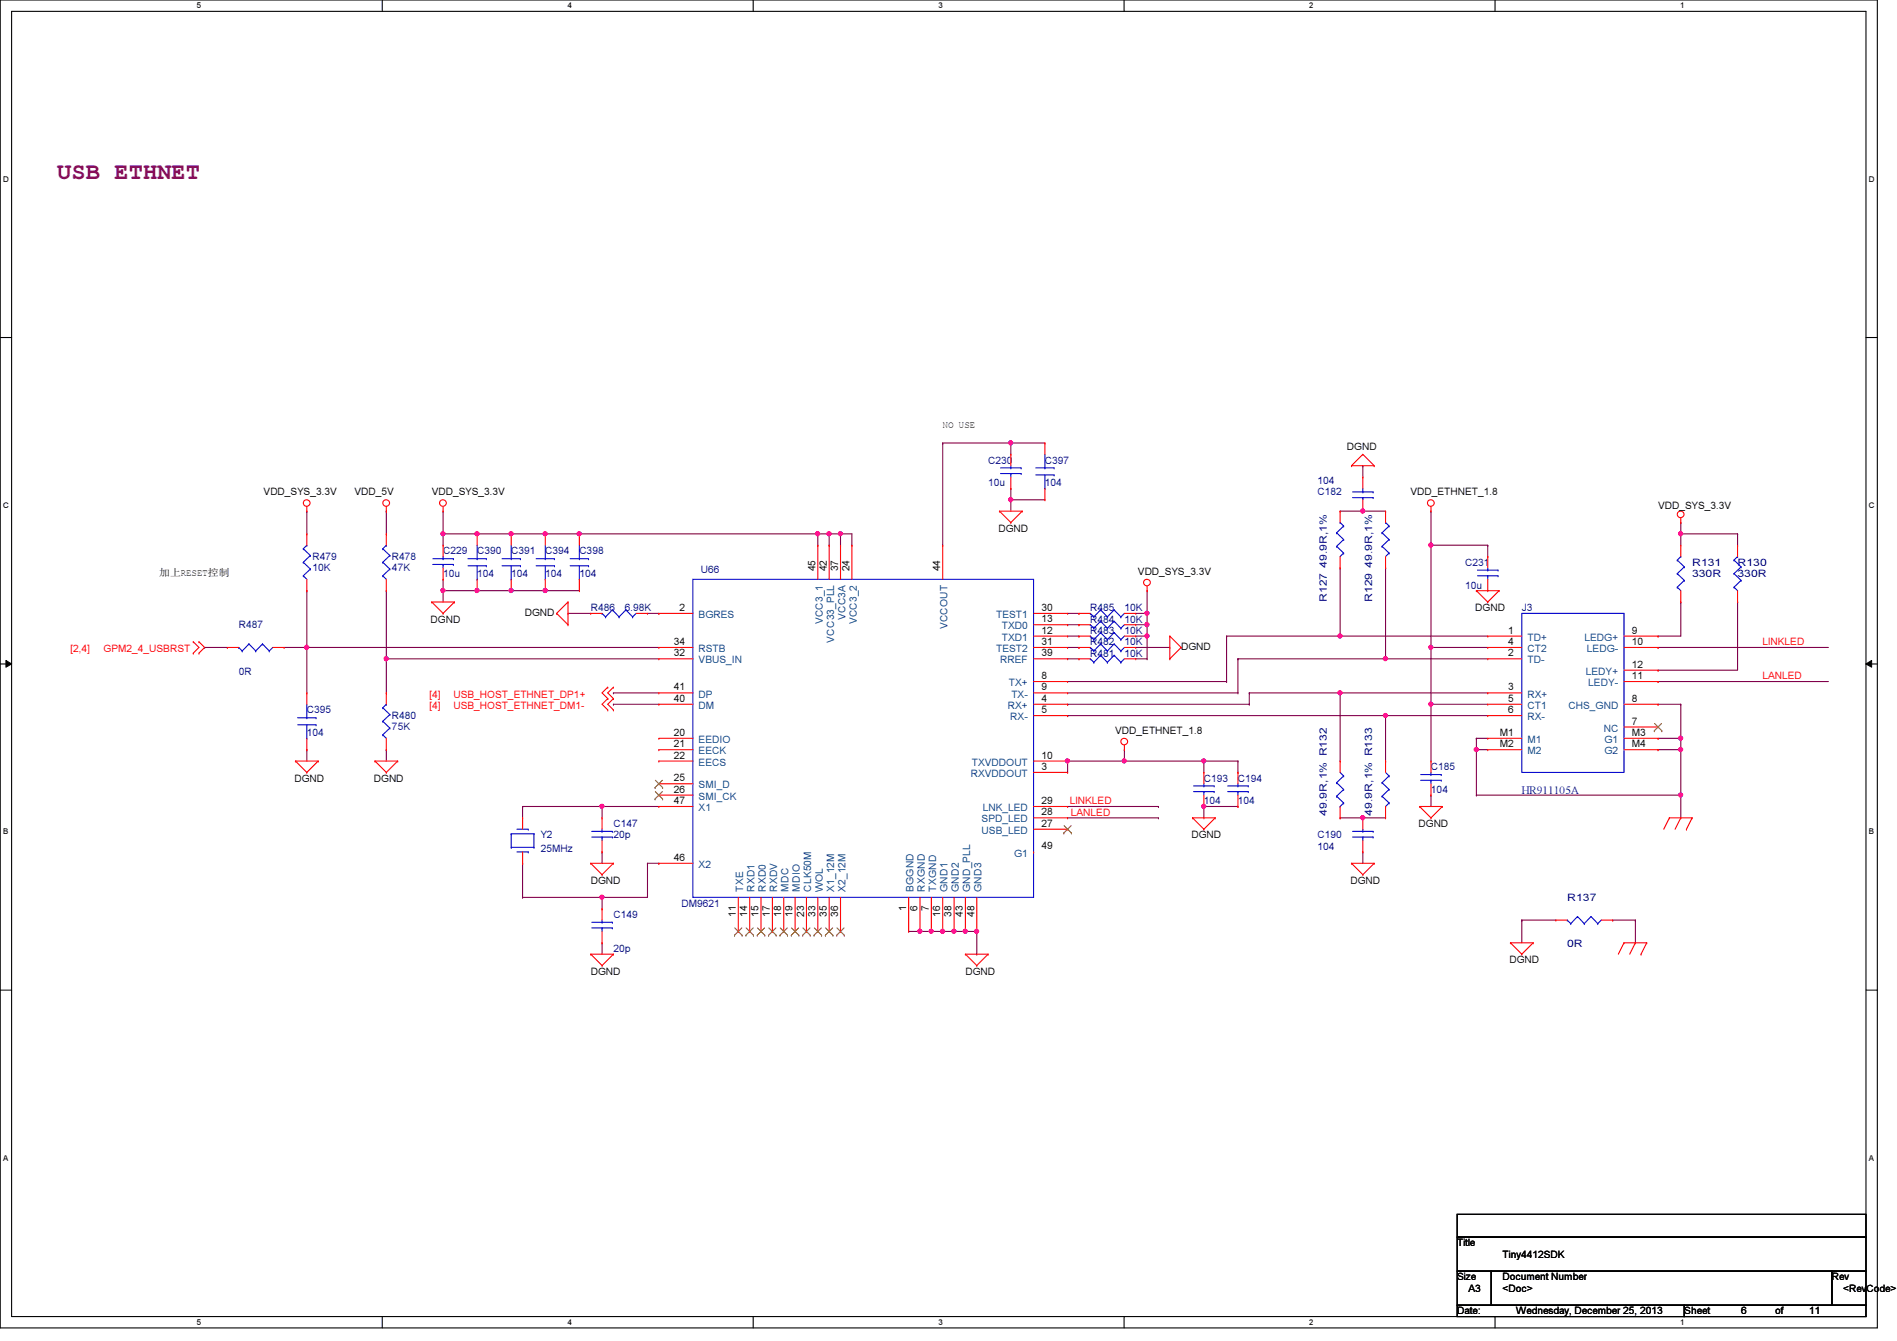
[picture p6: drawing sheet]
<svg xmlns="http://www.w3.org/2000/svg" width="297mm" height="210mm" viewBox="0 0 297 210" stroke-linecap="round" stroke-linejoin="round" font-family="sans-serif">
<defs><g id="words">
<text font-size="3.7" fill="#800080" x="8.9" y="28.1">USB ETHNET</text>
<text font-size="1.7" fill="#000080" x="238.3" y="124.2">HR911105A</text>
<g font-size="1.6">
<text x="147.6" y="67">NO USE</text>
<text x="210.9" y="70.4">DGND</text>
<text x="41.3" y="77.6">VDD_SYS_3.3V</text>
<text x="55.5" y="77.6">VDD_5V</text>
<text x="67.6" y="77.6">VDD_SYS_3.3V</text>
<text x="220.8" y="77.6">VDD_ETHNET_1.8</text>
<text x="156.3" y="83.2">DGND</text>
<text x="259.6" y="79.7">VDD_SYS_3.3V</text>
<text x="127.7" y="89.5" transform="rotate(-90 127.7 89.5)">45</text>
<text x="129.5" y="89.5" transform="rotate(-90 129.5 89.5)">42</text>
<text x="131.2" y="89.5" transform="rotate(-90 131.2 89.5)">37</text>
<text x="133" y="89.5" transform="rotate(-90 133 89.5)">24</text>
<text x="147.2" y="89.5" transform="rotate(-90 147.2 89.5)">44</text>
<text x="24.9" y="90.1">加加RESET控控</text>
<text x="106.4" y="95.6">2</text>
<text x="163.1" y="95.6">30</text>
<text x="178.2" y="90">VDD_SYS_3.3V</text>
<text x="231" y="95.7">DGND</text>
<text x="67.4" y="97.5">DGND</text>
<text x="82.2" y="96.4">DGND</text>
<text x="105.5" y="101">34</text>
<text x="163.1" y="101">31</text>
<text x="163.1" y="99.2">12</text>
<text x="163.1" y="97.4">13</text>
<text x="185" y="101.7">DGND</text>
<text x="236.2" y="99.2">1</text>
<text x="236.2" y="101">4</text>
<text x="255.5" y="101">10</text>
<text x="255.5" y="99.2">9</text>
<text x="105.5" y="102.7">32</text>
<text x="163.1" y="106.3">8</text>
<text x="163.1" y="102.7">39</text>
<text x="236.2" y="102.7">2</text>
<text x="255.5" y="106.3">11</text>
<text x="255.5" y="104.5">12</text>
<text x="105.5" y="108.1">41</text>
<text x="105.5" y="109.9">40</text>
<text x="163.1" y="111.6">5</text>
<text x="163.1" y="109.9">4</text>
<text x="163.1" y="108.1">9</text>
<text x="236.2" y="108.1">3</text>
<text x="236.2" y="109.9">5</text>
<text x="236.2" y="111.6">6</text>
<text x="255.5" y="113.4">7</text>
<text x="255.5" y="109.9">8</text>
<text x="105.5" y="115.2">20</text>
<text x="105.5" y="117">21</text>
<text x="105.5" y="118.7">22</text>
<text x="163.1" y="118.7">10</text>
<text x="174.6" y="114.9">VDD_ETHNET_1.8</text>
<text x="234.9" y="115.2">M1</text>
<text x="234.9" y="117">M2</text>
<text x="255.5" y="117">M4</text>
<text x="255.5" y="115.2">M3</text>
<text x="46.1" y="122.3">DGND</text>
<text x="58.5" y="122.3">DGND</text>
<text x="105.5" y="122.3">25</text>
<text x="105.5" y="124.1">26</text>
<text x="105.5" y="125.9">47</text>
<text x="163.1" y="125.9">29</text>
<text x="163.1" y="120.5">3</text>
<text x="163.1" y="129.4">27</text>
<text x="163.1" y="127.6">28</text>
<text x="186.6" y="131.2">DGND</text>
<text x="222.1" y="129.5">DGND</text>
<text x="105.5" y="134.7">46</text>
<text x="163.1" y="133">49</text>
<text x="92.5" y="138.3">DGND</text>
<text x="115.2" y="143.5" transform="rotate(-90 115.2 143.5)">11</text>
<text x="117" y="143.5" transform="rotate(-90 117 143.5)">14</text>
<text x="118.8" y="143.5" transform="rotate(-90 118.8 143.5)">15</text>
<text x="120.6" y="143.5" transform="rotate(-90 120.6 143.5)">17</text>
<text x="122.3" y="143.5" transform="rotate(-90 122.3 143.5)">18</text>
<text x="124.1" y="143.5" transform="rotate(-90 124.1 143.5)">19</text>
<text x="125.9" y="143.5" transform="rotate(-90 125.9 143.5)">23</text>
<text x="127.7" y="143.5" transform="rotate(-90 127.7 143.5)">33</text>
<text x="129.5" y="143.5" transform="rotate(-90 129.5 143.5)">35</text>
<text x="131.2" y="143.5" transform="rotate(-90 131.2 143.5)">36</text>
<text x="141.9" y="142.6" transform="rotate(-90 141.9 142.6)">1</text>
<text x="143.7" y="142.6" transform="rotate(-90 143.7 142.6)">6</text>
<text x="145.5" y="142.6" transform="rotate(-90 145.5 142.6)">7</text>
<text x="147.2" y="143.5" transform="rotate(-90 147.2 143.5)">16</text>
<text x="149" y="143.5" transform="rotate(-90 149 143.5)">38</text>
<text x="150.8" y="143.5" transform="rotate(-90 150.8 143.5)">43</text>
<text x="152.6" y="143.5" transform="rotate(-90 152.6 143.5)">48</text>
<text x="211.5" y="138.3">DGND</text>
<text x="92.5" y="152.6">DGND</text>
<text x="151.2" y="152.6">DGND</text>
<text x="236.3" y="150.8">DGND</text>
<text x="228.2" y="195.1">Title</text>
<text x="235.3" y="196.8">Tiny4412SDK</text>
<text x="228.2" y="200.4">Size</text>
<text x="230" y="202.2">A3</text>
<text x="235.3" y="202.2">&lt;Doc&gt;</text>
<text x="235.3" y="200.4">Document Number</text>
<text x="286.8" y="200.4">Rev</text>
<text x="288.6" y="202.2">&lt;RevCode&gt;</text>
<text x="228.2" y="205.7">Date:</text>
<text x="237.4" y="205.7">Wednesday, December 25, 2013</text>
<text x="263.7" y="205.7">Sheet</text>
<text x="272.6" y="205.7">6</text>
<text x="278" y="205.7">of</text>
<text x="283.3" y="205.7">11</text>
</g>
<g font-size="1.6" fill="#000080">
<text x="154.7" y="72.6">C230</text>
<text x="154.7" y="76.1">10u</text>
<text x="163.6" y="72.6">C397</text>
<text x="163.6" y="76.1">104</text>
<text x="206.3" y="77.6">C182</text>
<text x="206.3" y="75.8">104</text>
<text x="48.9" y="87.7">R479</text>
<text x="48.9" y="89.5">10K</text>
<text x="61.4" y="87.7">R478</text>
<text x="61.4" y="89.5">47K</text>
<text x="69.4" y="86.8">C229</text>
<text x="74.7" y="86.8">C390</text>
<text x="80" y="86.8">C391</text>
<text x="85.4" y="86.8">C394</text>
<text x="90.7" y="86.8">C398</text>
<text x="109.7" y="89.6">U66</text>
<text x="229.4" y="88.6">C231</text>
<text x="265" y="88.6">R131</text>
<text x="272.1" y="88.6">R130</text>
<text x="69.4" y="90.3">10u</text>
<text x="74.7" y="90.3">104</text>
<text x="80" y="90.3">104</text>
<text x="85.4" y="90.3">104</text>
<text x="90.7" y="90.3">104</text>
<text x="92.5" y="95.7">R486</text>
<text x="97.8" y="95.7">6.98K</text>
<text x="170.7" y="95.7">R485</text>
<text x="176.1" y="95.7">10K</text>
<text x="207.8" y="94.2" transform="rotate(-90 207.8 94.2)">R127 49.9R,1%</text>
<text x="214.9" y="94.2" transform="rotate(-90 214.9 94.2)">R129 49.9R,1%</text>
<text x="229.4" y="92.1">10u</text>
<text x="238.3" y="95.7">J3</text>
<text x="265" y="90.3">330R</text>
<text x="272.1" y="90.3">330R</text>
<text x="37.4" y="98.3">R487</text>
<text x="170.7" y="99.2">R483</text>
<text x="170.7" y="97.5">R484</text>
<text x="170.7" y="101">R482</text>
<text x="176.1" y="99.2">10K</text>
<text x="176.1" y="97.5">10K</text>
<text x="176.1" y="101">10K</text>
<text x="37.4" y="105.6">0R</text>
<text x="170.7" y="102.8">R481</text>
<text x="176.1" y="102.8">10K</text>
<text x="48" y="111.7">C395</text>
<text x="61.4" y="112.6">R480</text>
<text x="48" y="115.2">104</text>
<text x="61.4" y="114.3">75K</text>
<text x="188.5" y="122.3">C193</text>
<text x="188.5" y="125.9">104</text>
<text x="193.8" y="122.3">C194</text>
<text x="193.8" y="125.9">104</text>
<text x="224.1" y="120.6">C185</text>
<text x="224.1" y="124.1">104</text>
<text x="84.7" y="131.2">Y2</text>
<text x="96.1" y="129.5">C147</text>
<text x="96.1" y="131.2">20p</text>
<text x="206.3" y="131.2">C190</text>
<text x="207.8" y="127.7" transform="rotate(-90 207.8 127.7)">49.9R,1% R132</text>
<text x="214.9" y="127.7" transform="rotate(-90 214.9 127.7)">49.9R,1% R133</text>
<text x="84.7" y="133.3">25MHz</text>
<text x="206.3" y="133">104</text>
<text x="96.1" y="143.7">C149</text>
<text x="106.7" y="141.9">DM9621</text>
<text x="245.4" y="141">R137</text>
<text x="96.1" y="149">20p</text>
<text x="245.4" y="148.3">0R</text>
</g>
<g font-size="1.6" fill="#004080">
<text x="109.4" y="96.7">BGRES</text>
<text x="128.8" y="97.7" transform="rotate(-90 128.8 97.7)">VCC3_1</text>
<text x="130.6" y="100.6" transform="rotate(-90 130.6 100.6)">VCC33_PLL</text>
<text x="132.4" y="97" transform="rotate(-90 132.4 97)">VCC3A</text>
<text x="134.2" y="97.7" transform="rotate(-90 134.2 97.7)">VCC3_2</text>
<text x="148.4" y="98.5" transform="rotate(-90 148.4 98.5)">VCCOUT</text>
<text x="156" y="96.7">TEST1</text>
<text x="156.9" y="100.3">TXD1</text>
<text x="156.9" y="98.5">TXD0</text>
<text x="239.2" y="100.3">TD+</text>
<text x="248.1" y="100.3">LEDG+</text>
<text x="109.4" y="102.1">RSTB</text>
<text x="109.4" y="103.8">VBUS_IN</text>
<text x="156" y="102.1">TEST2</text>
<text x="156.6" y="103.8">RREF</text>
<text x="158" y="107.4">TX+</text>
<text x="239.2" y="102.1">CT2</text>
<text x="239.2" y="103.8">TD-</text>
<text x="248.3" y="105.6">LEDY+</text>
<text x="248.5" y="102.1">LEDG-</text>
<text x="248.7" y="107.4">LEDY-</text>
<text x="109.4" y="109.2">DP</text>
<text x="109.4" y="111">DM</text>
<text x="157.8" y="111">RX+</text>
<text x="158.2" y="112.7">RX-</text>
<text x="158.4" y="109.2">TX-</text>
<text x="239.2" y="109.2">RX+</text>
<text x="239.2" y="111">CT1</text>
<text x="239.2" y="112.7">RX-</text>
<text x="245.6" y="111">CHS_GND</text>
<text x="109.4" y="116.3">EEDIO</text>
<text x="109.4" y="118.1">EECK</text>
<text x="109.4" y="119.8">EECS</text>
<text x="152.2" y="119.8">TXVDDOUT</text>
<text x="239.2" y="116.3">M1</text>
<text x="239.2" y="118.1">M2</text>
<text x="251.1" y="114.5">NC</text>
<text x="251.2" y="118.1">G2</text>
<text x="251.2" y="116.3">G1</text>
<text x="109.4" y="123.4">SMI_D</text>
<text x="109.4" y="125.2">SMI_CK</text>
<text x="152" y="121.6">RXVDDOUT</text>
<text x="109.4" y="127">X1</text>
<text x="153.7" y="130.5">USB_LED</text>
<text x="153.7" y="128.7">SPD_LED</text>
<text x="153.9" y="127">LNK_LED</text>
<text x="109.4" y="135.8">X2</text>
<text x="158.8" y="134.1">G1</text>
<text x="116.4" y="139.6" transform="rotate(-90 116.4 139.6)">TXE</text>
<text x="118.1" y="139.6" transform="rotate(-90 118.1 139.6)">RXD1</text>
<text x="119.9" y="139.6" transform="rotate(-90 119.9 139.6)">RXD0</text>
<text x="121.7" y="139.6" transform="rotate(-90 121.7 139.6)">RXDV</text>
<text x="123.5" y="139.6" transform="rotate(-90 123.5 139.6)">MDC</text>
<text x="125.3" y="139.6" transform="rotate(-90 125.3 139.6)">MDIO</text>
<text x="127" y="139.6" transform="rotate(-90 127 139.6)">CLK50M</text>
<text x="128.8" y="139.6" transform="rotate(-90 128.8 139.6)">WOL</text>
<text x="130.6" y="139.6" transform="rotate(-90 130.6 139.6)">X1_12M</text>
<text x="132.4" y="139.6" transform="rotate(-90 132.4 139.6)">X2_12M</text>
<text x="143" y="139.6" transform="rotate(-90 143 139.6)">BGGND</text>
<text x="144.8" y="139.6" transform="rotate(-90 144.8 139.6)">RXGND</text>
<text x="146.6" y="139.6" transform="rotate(-90 146.6 139.6)">TXGND</text>
<text x="148.4" y="139.6" transform="rotate(-90 148.4 139.6)">GND1</text>
<text x="150.2" y="139.6" transform="rotate(-90 150.2 139.6)">GND2</text>
<text x="151.9" y="139.6" transform="rotate(-90 151.9 139.6)">GND_PLL</text>
<text x="153.7" y="139.6" transform="rotate(-90 153.7 139.6)">GND3</text>
</g>
<g font-size="1.6" fill="#f00">
<text x="276" y="101">LINKLED</text>
<text x="11" y="102.1">[2,4]</text>
<text x="16.2" y="102.1">GPM2_4_USBRST</text>
<text x="276" y="106.3">LANLED</text>
<text x="67.3" y="111">[4]</text>
<text x="67.3" y="109.2">[4]</text>
<text x="71" y="111">USB_HOST_ETHNET_DM1-</text>
<text x="71" y="109.2">USB_HOST_ETHNET_DP1+</text>
<text x="167.5" y="125.9">LINKLED</text>
<text x="167.7" y="127.7">LANLED</text>
</g>
<g font-size="1.3">
<text x="30.8" y="1.3">5</text>
<text x="88.9" y="1.3">4</text>
<text x="146.9" y="1.3">3</text>
<text x="205" y="1.3">2</text>
<text x="263.1" y="1.3">1</text>
<text x=".5" y="28.4">D</text>
<text x="292.6" y="28.4">D</text>
<text x=".5" y="79.5">C</text>
<text x="292.6" y="79.5">C</text>
<text x=".5" y="130.6">B</text>
<text x="292.6" y="130.6">B</text>
<text x=".5" y="181.7">A</text>
<text x="292.6" y="181.7">A</text>
<text x="30.8" y="207.4">5</text>
<text x="88.9" y="207.4">4</text>
<text x="146.9" y="207.4">3</text>
<text x="205" y="207.4">2</text>
<text x="263.1" y="207.4">1</text>
</g>
</g></defs>
<path d="M0 0h294v207.9h-294zM1.8 1.8h290.4v204.3h-290.4z" fill="none" stroke="#000" stroke-width=".17"/>
<g fill="#fff">
<path d="M30.8 .2h.7v1.4h-.7z"/>
<path d="M30.8 206.2h.7v1.4h-.7z"/>
</g>
<path d="M59.9 0v1.8M59.9 206.1v1.8" fill="none" stroke="#000" stroke-width=".17"/>
<g fill="#fff">
<path d="M88.9 .2h.6v1.4h-.6z"/>
<path d="M88.9 206.2h.6v1.4h-.6z"/>
</g>
<path d="M117.9 0v1.8M117.9 206.1v1.8" fill="none" stroke="#000" stroke-width=".17"/>
<g fill="#fff">
<path d="M146.9 .2h.7v1.4h-.7z"/>
<path d="M146.9 206.2h.7v1.4h-.7z"/>
</g>
<path d="M176 0v1.8M176 206.1v1.8" fill="none" stroke="#000" stroke-width=".17"/>
<g fill="#fff">
<path d="M205 .2h.7v1.4h-.7z"/>
<path d="M205 206.2h.7v1.4h-.7z"/>
</g>
<path d="M234.1 0v1.8M234.1 206.1v1.8" fill="none" stroke="#000" stroke-width=".17"/>
<g fill="#fff">
<path d="M263.1 .2h.7v1.4h-.7z"/>
<path d="M263.1 206.2h.7v1.4h-.7z"/>
<path d="M.5 27.3h.9v1.4h-.9z"/>
<path d="M292.6 27.3h.9v1.4h-.9z"/>
<path d="M.5 78.4h.9v1.4h-.9z"/>
<path d="M292.6 78.4h.9v1.4h-.9z"/>
</g>
<path d="M0 52.8h1.8M292.2 52.8h1.8" fill="none" stroke="#000" stroke-width=".17"/>
<g fill="#fff">
<path d="M.5 129.5h.8v1.4h-.8z"/>
<path d="M292.6 129.5h.9v1.4h-.9z"/>
</g>
<path d="M0 103.9h1.8M292.2 103.9h1.8" fill="none" stroke="#000" stroke-width=".17"/>
<path d="M.9 103.4l.9 .5-.9 .5zM292.2 103.9l.9-.5v1z" fill="#000"/>
<path d="M.9 103.4l.9 .5-.9 .5zM292.2 103.9l.9-.5v1z" fill="none" stroke="#000" stroke-width=".16"/>
<g fill="#fff">
<path d="M.5 180.5h.8v1.4h-.8z"/>
<path d="M292.6 180.5h.9v1.4h-.9z"/>
</g>
<path d="M0 155h1.8M292.2 155h1.8" fill="none" stroke="#000" stroke-width=".17"/>
<path d="M69.4 83.6h.1M69.4 83.6v1.7M96.1 108.5h.1M96.1 110.2h.1M96.1 108.5h7.1M96.1 110.2h7.1" fill="none" stroke="#800040" stroke-width=".17"/>
<circle cx="69.4" cy="83.5" r=".32" fill="#f0f"/>
<circle cx="69.4" cy="83.5" r=".32" fill="none" stroke="#f0f" stroke-width=".17"/>
<path d="M74.7 92.5h.1M74.7 92.5h5.3" fill="none" stroke="#800040" stroke-width=".17"/>
<circle cx="80" cy="92.4" r=".32" fill="#f0f"/>
<circle cx="80" cy="92.4" r=".32" fill="none" stroke="#f0f" stroke-width=".17"/>
<circle cx="74.7" cy="92.4" r=".32" fill="#f0f"/>
<circle cx="74.7" cy="92.4" r=".32" fill="none" stroke="#f0f" stroke-width=".17"/>
<path d="M69.4 92.5h.1M69.4 92.5h5.3" fill="none" stroke="#800040" stroke-width=".17"/>
<circle cx="69.4" cy="92.4" r=".32" fill="#f0f"/>
<circle cx="69.4" cy="92.4" r=".32" fill="none" stroke="#f0f" stroke-width=".17"/>
<path d="M69.4 90.7h.1M69.4 90.7v1.8M80 92.5h.1M80 92.5h5.4" fill="none" stroke="#800040" stroke-width=".17"/>
<circle cx="85.4" cy="92.4" r=".32" fill="#f0f"/>
<circle cx="85.4" cy="92.4" r=".32" fill="none" stroke="#f0f" stroke-width=".17"/>
<path d="M74.7 83.6h.1M74.7 83.6h5.3" fill="none" stroke="#800040" stroke-width=".17"/>
<circle cx="80" cy="83.5" r=".32" fill="#f0f"/>
<circle cx="80" cy="83.5" r=".32" fill="none" stroke="#f0f" stroke-width=".17"/>
<circle cx="74.7" cy="83.5" r=".32" fill="#f0f"/>
<circle cx="74.7" cy="83.5" r=".32" fill="none" stroke="#f0f" stroke-width=".17"/>
<path d="M90.7 83.6h.1M90.7 83.6h37.4" fill="none" stroke="#800040" stroke-width=".17"/>
<circle cx="128" cy="83.5" r=".32" fill="#f0f"/>
<circle cx="128" cy="83.5" r=".32" fill="none" stroke="#f0f" stroke-width=".17"/>
<circle cx="90.7" cy="83.5" r=".32" fill="#f0f"/>
<circle cx="90.7" cy="83.5" r=".32" fill="none" stroke="#f0f" stroke-width=".17"/>
<path d="M48 80h.1M48 80v3.6M60.5 80h.1M60.5 80v3.6M69.4 92.5h.1M69.4 92.5v1.7M48 101.3h.1M48 101.3v7.2M60.5 103.1h.1M60.5 117.3h.1M60.5 103.1v5.4M60.5 117.3v1.8" fill="none" stroke="#800040" stroke-width=".17"/>
<circle cx="48" cy="101.3" r=".32" fill="#f0f"/>
<circle cx="48" cy="101.3" r=".32" fill="none" stroke="#f0f" stroke-width=".17"/>
<path d="M48 92.5h.1M48 92.5v8.8M60.5 92.5h.1M60.5 92.5v10.6M80 83.6h.1M80 83.6h5.4M48 117.3h.1M48 101.3h.1M48 117.3v1.8M48 101.3h55.2" fill="none" stroke="#800040" stroke-width=".17"/>
<circle cx="60.5" cy="103.1" r=".32" fill="#f0f"/>
<circle cx="60.5" cy="103.1" r=".32" fill="none" stroke="#f0f" stroke-width=".17"/>
<path d="M60.5 103.1h.1M60.5 103.1h42.7M94.3 140.5h.1M94.3 140.5h7.1" fill="none" stroke="#800040" stroke-width=".17"/>
<circle cx="94.2" cy="140.4" r=".32" fill="#f0f"/>
<circle cx="94.2" cy="140.4" r=".32" fill="none" stroke="#f0f" stroke-width=".17"/>
<path d="M81.8 126.2h.1M81.8 126.2h12.5M94.3 133.3h.1M94.3 126.2h.1M94.3 126.2v1.8M94.3 133.3v1.8M94.3 147.6h.1M94.3 147.6v1.8" fill="none" stroke="#800040" stroke-width=".17"/>
<circle cx="94.2" cy="126.2" r=".32" fill="#f0f"/>
<circle cx="94.2" cy="126.2" r=".32" fill="none" stroke="#f0f" stroke-width=".17"/>
<g fill="none" stroke="#800040" stroke-width=".17">
<path d="M101.4 96h1.8M103.2 96h.1M177.8 101.3h5.4M183.2 101.3h.1M94.3 126.2h.1M94.3 126.2h8.9M101.4 135.1h.1M101.4 135.1h1.8M101.4 135.1v5.4M103.2 135.1h.1M81.8 140.5h.1M81.8 140.5h12.5v1.7"/>
<path d="M94.3 142.2h.1M144.1 145.8h1.7M145.8 145.8h.1M149.4 145.8h1.8M151.2 145.8h.1"/>
</g>
<circle cx="149.4" cy="145.8" r=".32" fill="#f0f"/>
<circle cx="149.4" cy="145.8" r=".32" fill="none" stroke="#f0f" stroke-width=".17"/>
<circle cx="151.1" cy="145.8" r=".32" fill="#f0f"/>
<circle cx="151.1" cy="145.8" r=".32" fill="none" stroke="#f0f" stroke-width=".17"/>
<path d="M145.8 145.8h3.6M147.6 145.8h.1M149.4 145.8h.1M151.2 145.8h1.7M152.9 145.8h.1" fill="none" stroke="#800040" stroke-width=".17"/>
<circle cx="145.8" cy="145.8" r=".32" fill="#f0f"/>
<circle cx="145.8" cy="145.8" r=".32" fill="none" stroke="#f0f" stroke-width=".17"/>
<circle cx="147.6" cy="145.8" r=".32" fill="#f0f"/>
<circle cx="147.6" cy="145.8" r=".32" fill="none" stroke="#f0f" stroke-width=".17"/>
<path d="M142.3 145.8h1.8M144.1 145.8h.1" fill="none" stroke="#800040" stroke-width=".17"/>
<circle cx="144" cy="145.8" r=".32" fill="#f0f"/>
<circle cx="144" cy="145.8" r=".32" fill="none" stroke="#f0f" stroke-width=".17"/>
<path d="M152.9 149.4h.1M152.9 145.8v3.6" fill="none" stroke="#800040" stroke-width=".17"/>
<circle cx="152.9" cy="145.8" r=".32" fill="#f0f"/>
<circle cx="152.9" cy="145.8" r=".32" fill="none" stroke="#f0f" stroke-width=".17"/>
<g fill="none" stroke="#800040" stroke-width=".17">
<path d="M88.9 96h.1M88.9 96h3.6M167.2 96h1.7M167.2 99.6h1.7M167.2 97.8h1.7M168.9 99.6h.1M168.9 97.8h.1M168.9 96h.1M177.8 99.6h1.8M177.8 97.8h1.8M179.6 99.6h.1M179.6 97.8h.1"/>
<path d="M167.2 101.3h1.7M167.2 103.1h1.7M168.9 101.3h.1M168.9 103.1h.1M177.8 103.1h1.8M179.6 103.1h.1"/>
</g>
<circle cx="179.6" cy="97.8" r=".32" fill="#f0f"/>
<circle cx="179.6" cy="97.8" r=".32" fill="none" stroke="#f0f" stroke-width=".17"/>
<path d="M177.8 96h1.8M179.6 96h.1" fill="none" stroke="#800040" stroke-width=".17"/>
<circle cx="179.6" cy="96" r=".32" fill="#f0f"/>
<circle cx="179.6" cy="96" r=".32" fill="none" stroke="#f0f" stroke-width=".17"/>
<path d="M179.6 97.8h.1M179.6 96h.1M179.6 99.6h.1M179.6 96v7.1" fill="none" stroke="#800040" stroke-width=".17"/>
<circle cx="179.6" cy="99.5" r=".32" fill="#f0f"/>
<circle cx="179.6" cy="99.5" r=".32" fill="none" stroke="#f0f" stroke-width=".17"/>
<path d="M158.3 69.3h.1M158.3 76.5h.1M158.3 78.2h.1M158.3 69.3v1.8M158.3 76.5v3.5M179.6 92.5h.1M179.6 92.5v3.5" fill="none" stroke="#800040" stroke-width=".17"/>
<circle cx="158.3" cy="78.2" r=".32" fill="#f0f"/>
<circle cx="158.3" cy="78.2" r=".32" fill="none" stroke="#f0f" stroke-width=".17"/>
<path d="M147.6 69.3h.1M147.6 69.3h16M147.6 69.3v16M158.3 69.3h.1M158.3 78.2h.1M158.3 78.2h5.3" fill="none" stroke="#800040" stroke-width=".17"/>
<circle cx="158.3" cy="69.3" r=".32" fill="#f0f"/>
<circle cx="158.3" cy="69.3" r=".32" fill="none" stroke="#f0f" stroke-width=".17"/>
<path d="M128.1 83.6h.1M128.1 83.6h1.7" fill="none" stroke="#800040" stroke-width=".17"/>
<circle cx="129.8" cy="83.5" r=".32" fill="#f0f"/>
<circle cx="129.8" cy="83.5" r=".32" fill="none" stroke="#f0f" stroke-width=".17"/>
<path d="M131.6 83.6h.1M131.6 83.6h1.8" fill="none" stroke="#800040" stroke-width=".17"/>
<circle cx="131.6" cy="83.5" r=".32" fill="#f0f"/>
<circle cx="131.6" cy="83.5" r=".32" fill="none" stroke="#f0f" stroke-width=".17"/>
<g fill="none" stroke="#800040" stroke-width=".17">
<path d="M69.4 83.6h.1M69.4 80h.1M69.4 83.6h5.3M69.4 80v3.6M85.4 83.6h.1M85.4 83.6h5.3M128.1 85.3h.1M128.1 83.6v1.7M129.8 85.3h.1M129.8 83.6h.1M129.8 83.6v1.7M129.8 83.6h1.8"/>
<path d="M131.6 83.6h.1M131.6 83.6v1.7M133.4 85.3h.1M133.4 83.6v1.7"/>
</g>
<circle cx="85.4" cy="83.5" r=".32" fill="#f0f"/>
<circle cx="85.4" cy="83.5" r=".32" fill="none" stroke="#f0f" stroke-width=".17"/>
<path d="M85.4 92.5h.1M85.4 92.5h5.3M167.2 119.1h.1M167.2 119.1h8.9M167.2 119.1v1.8M176.1 119.1h.1M167.2 128h14.2M167.2 126.2h14.2M181.4 128h.1M181.4 126.2h.1" fill="none" stroke="#800040" stroke-width=".17"/>
<circle cx="167.1" cy="119.1" r=".32" fill="#f0f"/>
<circle cx="167.1" cy="119.1" r=".32" fill="none" stroke="#f0f" stroke-width=".17"/>
<path d="M209.8 108.5h.1M209.8 108.5v10.6M224.1 101.3h.1M224.1 101.3v8.9" fill="none" stroke="#800040" stroke-width=".17"/>
<circle cx="224" cy="110.2" r=".32" fill="#f0f"/>
<circle cx="224" cy="110.2" r=".32" fill="none" stroke="#f0f" stroke-width=".17"/>
<circle cx="224" cy="101.3" r=".32" fill="#f0f"/>
<circle cx="224" cy="101.3" r=".32" fill="none" stroke="#f0f" stroke-width=".17"/>
<path d="M209.8 128h.1M209.8 128h7.2M213.4 128h.1M224.1 124.5h.1M224.1 124.5v1.7" fill="none" stroke="#800040" stroke-width=".17"/>
<circle cx="213.4" cy="128" r=".32" fill="#f0f"/>
<circle cx="213.4" cy="128" r=".32" fill="none" stroke="#f0f" stroke-width=".17"/>
<g fill="none" stroke="#800040" stroke-width=".17">
<path d="M209.8 80h.1M209.8 80h7.2M213.4 80h.1M259.6 99.6h.1M263.2 94.2h.1M263.2 94.2v5.4h-3.6M272.1 94.2h.1M272.1 94.2v10.7h-12.5M217 103.1h.1M217 103.1h16M259.6 104.9h.1M238.3 144h.1"/>
<path d="M238.3 144v3.6M238.3 144h5.3"/>
</g>
<circle cx="213.4" cy="80" r=".32" fill="#f0f"/>
<circle cx="213.4" cy="80" r=".32" fill="none" stroke="#f0f" stroke-width=".17"/>
<path d="M263.2 81.8h.1M263.2 81.8v1.8" fill="none" stroke="#800040" stroke-width=".17"/>
<circle cx="263.2" cy="83.5" r=".32" fill="#f0f"/>
<circle cx="263.2" cy="83.5" r=".32" fill="none" stroke="#f0f" stroke-width=".17"/>
<path d="M259.6 115.6h.1M263.2 110.2h.1M263.2 110.2v5.4h-3.6" fill="none" stroke="#800040" stroke-width=".17"/>
<circle cx="263.2" cy="115.5" r=".32" fill="#f0f"/>
<circle cx="263.2" cy="115.5" r=".32" fill="none" stroke="#f0f" stroke-width=".17"/>
<path d="M259.6 101.3h.1M259.6 117.3h.1M259.6 101.3h26.7M263.2 115.6h.1M263.2 115.6v1.7h-3.6" fill="none" stroke="#800040" stroke-width=".17"/>
<circle cx="263.2" cy="117.3" r=".32" fill="#f0f"/>
<circle cx="263.2" cy="117.3" r=".32" fill="none" stroke="#f0f" stroke-width=".17"/>
<path d="M209.8 99.6h.1M209.8 99.6h23.2" fill="none" stroke="#800040" stroke-width=".17"/>
<circle cx="209.8" cy="99.5" r=".32" fill="#f0f"/>
<circle cx="209.8" cy="99.5" r=".32" fill="none" stroke="#f0f" stroke-width=".17"/>
<g fill="none" stroke="#800040" stroke-width=".17">
<path d="M217 88.9h.1M217 88.9v14.2M167.2 112h.1M167.2 112h49.8M195.6 108.5h.1M195.6 108.5h14.2M224.1 110.2h.1M224.1 110.2v8.9M231.2 115.6h.1M231.2 115.6h1.8M259.6 110.2h.1M259.6 106.7h.1"/>
<path d="M259.6 110.2h3.6M259.6 106.7h26.7M263.2 124.5h.1M263.2 124.5v3.5M252.5 144h.1M252.5 144h3.6M256.1 144h.1M256.1 144v3.6"/>
</g>
<circle cx="216.9" cy="103.1" r=".32" fill="#f0f"/>
<circle cx="216.9" cy="103.1" r=".32" fill="none" stroke="#f0f" stroke-width=".17"/>
<path d="M263.2 83.6h.1M263.2 83.6v1.7M224.1 110.2h.1M224.1 110.2h8.9M213.4 133.3h.1M213.4 133.3v1.8M231.2 124.5h.1M231.2 124.5h32" fill="none" stroke="#800040" stroke-width=".17"/>
<circle cx="263.2" cy="124.4" r=".32" fill="#f0f"/>
<circle cx="263.2" cy="124.4" r=".32" fill="none" stroke="#f0f" stroke-width=".17"/>
<path d="M263.2 83.6h.1M263.2 83.6h8.9M224.1 101.3h.1M224.1 101.3h8.9M231.2 117.3h.1M231.2 117.3v7.2M231.2 117.3h1.8" fill="none" stroke="#800040" stroke-width=".17"/>
<circle cx="231.2" cy="117.3" r=".32" fill="#f0f"/>
<circle cx="231.2" cy="117.3" r=".32" fill="none" stroke="#f0f" stroke-width=".17"/>
<path d="M209.8 88.9h.1M209.8 88.9v10.7M217 112h.1M217 112h16" fill="none" stroke="#800040" stroke-width=".17"/>
<circle cx="216.9" cy="112" r=".32" fill="#f0f"/>
<circle cx="216.9" cy="112" r=".32" fill="none" stroke="#f0f" stroke-width=".17"/>
<path d="M224.1 85.3h.1M224.1 85.3v16" fill="none" stroke="#800040" stroke-width=".17"/>
<circle cx="224" cy="85.3" r=".32" fill="#f0f"/>
<circle cx="224" cy="85.3" r=".32" fill="none" stroke="#f0f" stroke-width=".17"/>
<path d="M213.4 72.9h.1M213.4 72.9v1.8M272.1 83.6h.1M272.1 83.6v1.7M209.8 108.5h.1M209.8 108.5h23.2M217 112h.1M217 112v7.1" fill="none" stroke="#800040" stroke-width=".17"/>
<circle cx="209.8" cy="108.4" r=".32" fill="#f0f"/>
<circle cx="209.8" cy="108.4" r=".32" fill="none" stroke="#f0f" stroke-width=".17"/>
<g fill="none" stroke="#800040" stroke-width=".17">
<path d="M192.1 99.6h.1M192.1 99.6h17.7M192.1 99.6v7.1M209.8 99.6h.1M224.1 80h.1M224.1 80v5.3h8.9M233 87.1h.1M233 85.3h.1M233 85.3v1.8M167.2 110.2h.1M167.2 108.5h26.6M167.2 110.2h28.4"/>
<path d="M167.2 106.7h24.9M176.1 117.3h.1M176.1 117.3v1.8h12.4M188.5 119.1h.1M192.1 106.7h.1M193.8 103.1h.1M193.8 108.5h.1M193.8 103.1h23.2M193.8 103.1v5.4M193.8 119.1v1.8M195.6 110.2h.1M195.6 108.5v1.7"/>
<path d="M231.2 115.6h.1M231.2 115.6v1.7M263.2 117.3h.1M263.2 117.3v7.2M81.8 135.1h.1M81.8 126.2h.1M81.8 126.2v1.8M81.8 135.1v5.4M193.8 120.9h.1"/>
</g>
<circle cx="176" cy="119.1" r=".32" fill="#f0f"/>
<circle cx="176" cy="119.1" r=".32" fill="none" stroke="#f0f" stroke-width=".17"/>
<circle cx="188.5" cy="119.1" r=".32" fill="#f0f"/>
<circle cx="188.5" cy="119.1" r=".32" fill="none" stroke="#f0f" stroke-width=".17"/>
<path d="M188.5 119.1h.1M188.5 119.1h5.3M188.5 119.1v1.8M193.8 119.1h.1M188.5 128h.1M188.5 126.2v1.8" fill="none" stroke="#800040" stroke-width=".17"/>
<circle cx="188.5" cy="126.2" r=".32" fill="#f0f"/>
<circle cx="188.5" cy="126.2" r=".32" fill="none" stroke="#f0f" stroke-width=".17"/>
<path d="M32 101.3h.1M32 101.3h3.6M44.5 101.3h3.5M48 101.3h.1M188.5 126.2h5.3M193.8 126.2h.1" fill="none" stroke="#800040" stroke-width=".17"/>
<g fill="none" stroke="#f00" stroke-width=".17">
<path d="M48 79.3v.7M60.5 79.3v.7M69.4 79.3v.7M158.3 71.1h.1M158.3 76.5h.1M158.3 71.1v1.8M158.3 74.7v1.8M163.6 69.3h.1M163.6 78.2h.1M163.6 69.3v1.8M163.6 76.5v1.7M211.6 72.9h.1"/>
<path d="M211.6 72.9h3.6M213.4 71.1h.1M213.4 74.7h.1M213.4 71.1l-1.8 1.8M213.4 71.1l1.8 1.8M213.4 74.7v1.8M213.4 78.2v1.8M215.2 72.9h.1M224.1 79.3v.7M48 80h.1M48 92.5h.1M48 83.6h.1"/>
<path d="M48 83.6v1.7M48 90.7v1.8M60.5 80h.1M60.5 92.5h.1M60.5 83.6h.1M60.5 83.6v1.7M60.5 90.7v1.8M67.6 94.2h.1M67.6 94.2h3.6M67.6 94.2l1.8 1.8M69.4 80h.1M69.4 96h.1"/>
<path d="M69.4 85.3h.1M69.4 90.7h.1M69.4 85.3v1.8M69.4 88.9v1.8M71.2 94.2h.1M71.2 94.2l-1.8 1.8M74.7 83.6h.1M74.7 92.5h.1M74.7 83.6v1.7M74.7 90.7v1.8M80 83.6h.1M80 92.5h.1"/>
<path d="M80 83.6v1.7M80 90.7v1.8M85.4 83.6h.1M85.4 92.5h.1M85.4 83.6v1.7M85.4 90.7v1.8M87.2 96h.1M87.2 96l1.7 1.8M88.9 97.8h.1M88.9 94.2h.1M88.9 94.2v3.6M88.9 94.2l-1.7 1.8"/>
<path d="M90.7 83.6h.1M90.7 92.5h.1M90.7 83.6v1.7M90.7 90.7v1.8M92.5 96h.1M92.5 96h1.8M99.6 96h1.8M101.4 96h.1M103.2 96h.1M103.2 96h5.3M128.1 85.3h.1M128.1 85.3v5.4"/>
<path d="M129.8 85.3h.1M129.8 85.3v5.4M131.6 85.3h.1M131.6 85.3v5.4M133.4 85.3h.1M133.4 85.3v5.4M147.6 85.3h.1M147.6 85.3v5.4M156.5 80h.1M156.5 80h3.6M156.5 80l1.8 1.8M158.3 81.8h.1"/>
<path d="M160.1 80h.1M160.1 80l-1.8 1.8M161.8 96h5.4M161.8 99.6h5.4M161.8 97.8h5.4M167.2 99.6h.1M167.2 97.8h.1M167.2 96h.1M168.9 96h.1M168.9 99.6h.1M168.9 97.8h.1M168.9 96h1.8"/>
<path d="M168.9 99.6h1.8M168.9 97.8h1.8M176.1 96h1.7M176.1 99.6h1.7M176.1 97.8h1.7M177.8 96h.1M177.8 99.6h.1M177.8 97.8h.1M179.6 92.5h.1M179.6 91.7v.8M183.2 99.6h.1M183.2 99.6v3.5"/>
<path d="M183.2 99.6l1.8 1.7M209.8 88.9h.1M209.8 80h.1M209.8 80v1.8M209.8 87.1v1.8M213.4 80h.1M217 88.9h.1M217 80h.1M217 80v1.8M217 87.1v1.8M224.1 80h.1M231.2 92.5h.1"/>
<path d="M231.2 92.5h3.5M231.2 92.5l1.8 1.7M233 94.2h.1M233 87.1h.1M233 92.5h.1M233 99.6h.1M233 99.6h5.3M233 87.1v1.8M233 90.7v1.8M234.7 92.5h.1M234.7 92.5l-1.7 1.7M254.3 99.6h5.3"/>
<path d="M259.6 99.6h.1M263.2 81.8h.1M263.2 94.2h.1M263.2 85.3h.1M263.2 81.1v.7M263.2 85.3v1.8M263.2 92.5v1.7M272.1 94.2h.1M272.1 85.3h.1M272.1 85.3v1.8M272.1 92.5v1.7M30.3 102.2h.1"/>
<path d="M30.3 100.5h.1M30.3 100.5l.9 .8-.9 .9M31.2 100.5h.1M31.2 102.2h.1M31.2 100.5l.8 .8-.8 .9M35.6 101.3h.1M35.6 101.3h1.8M42.7 101.3h1.8M44.5 101.3h.1M46.3 119.1h.1M46.3 119.1h3.5M46.3 119.1l1.7 1.8"/>
<path d="M48 108.5h.1M48 117.3h.1M48 108.5v1.7M48 115.6v1.7M49.8 119.1h.1M49.8 119.1l-1.8 1.8M58.7 119.1h.1M58.7 119.1h3.6M58.7 119.1l1.8 1.8M60.5 117.3h.1M60.5 108.5h.1M60.5 108.5v1.7"/>
<path d="M60.5 115.6v1.7M62.3 119.1h.1M62.3 119.1l-1.8 1.8M95.2 109.3h.1M95.2 111.1h.1M95.2 107.6h.1M95.2 109.3l-.9 .9 .9 .9M95.2 107.6l-.9 .9 .9 .8M96.1 109.3h.1M96.1 111.1h.1M96.1 107.6h.1M96.1 109.3l-.9 .9 .9 .9"/>
<path d="M96.1 107.6l-.9 .9 .9 .8M103.2 101.3h.1M103.2 103.1h.1M103.2 108.5h.1M103.2 110.2h.1M103.2 115.6h.1M103.2 117.3h.1M103.2 119.1h.1M103.2 119.1h5.3M103.2 103.1h5.3M103.2 101.3h5.3M103.2 108.5h5.3"/>
<path d="M103.2 110.2h5.3M103.2 115.6h5.3M103.2 117.3h5.3M161.8 119.1h5.4M161.8 103.1h5.4M161.8 101.3h5.4M161.8 108.5h5.4M161.8 110.2h5.4M161.8 112h5.4M161.8 106.7h5.4M167.2 119.1h.1M167.2 112h.1"/>
<path d="M167.2 110.2h.1M167.2 106.7h.1M167.2 108.5h.1M167.2 103.1h.1M167.2 101.3h.1M168.9 103.1h.1M168.9 101.3h.1M168.9 103.1h1.8M168.9 101.3h1.8M176.1 117.3h.1M176.1 116.6v.7M176.1 103.1h1.7"/>
<path d="M176.1 101.3h1.7M177.8 103.1h.1M177.8 101.3h.1M183.2 103.1h.1M185 101.3h.1M185 101.3l-1.8 1.8M209.8 119.1h.1M209.8 119.1v1.8M217 119.1h.1M217 119.1v1.8M224.1 119.1h.1M224.1 119.1v1.8"/>
<path d="M233 101.3h.1M233 103.1h.1M233 108.5h.1M233 110.2h.1M233 112h.1M233 115.6h.1M233 117.3h.1M233 103.1h5.3M233 101.3h5.3M233 108.5h5.3M233 110.2h5.3M233 115.6h5.3"/>
<path d="M233 117.3h5.3M233 112h5.3M254.3 101.3h5.3M254.3 110.2h5.3M254.3 115.6h5.3M254.3 117.3h5.3M254.3 106.7h5.3M254.3 113.8h5.3M254.3 104.9h5.3M259.6 117.3h.1M259.6 115.6h.1M259.6 113.8h.1"/>
<path d="M259.6 110.2h.1M259.6 106.7h.1M259.6 104.9h.1M259.6 101.3h.1M48 120.9h.1M60.5 120.9h.1M81.8 135.1h.1M81.8 128h.1M81.8 128v1.8M81.8 133.3v1.8M92.5 135.1h.1M92.5 135.1h3.6"/>
<path d="M92.5 135.1l1.8 1.8M94.3 136.9h.1M94.3 128h.1M94.3 133.3h.1M94.3 128v1.8M94.3 131.6v1.7M96.1 135.1h.1M96.1 135.1l-1.8 1.8M103.2 122.7h.1M103.2 124.5h.1M103.2 126.2h.1M103.2 135.1h.1"/>
<path d="M103.2 135.1h5.3M103.2 126.2h5.3M103.2 122.7h5.3M103.2 124.5h5.3M161.8 133.3h.1M161.8 126.2h5.4M161.8 128h5.4M161.8 129.8h5.4M161.8 120.9h5.4M167.2 129.8h.1M167.2 128h.1M167.2 126.2h.1"/>
<path d="M167.2 120.9h.1M186.7 128h.1M186.7 128h3.6M186.7 128l1.8 1.8M188.5 129.8h.1M188.5 120.9h.1M188.5 126.2h.1M188.5 120.9v1.8M188.5 124.5v1.7M190.3 128h.1M190.3 128l-1.8 1.8M193.8 120.9h.1"/>
<path d="M193.8 126.2h.1M193.8 120.9v1.8M193.8 124.5v1.7M209.8 128h.1M209.8 126.2v1.8M211.6 135.1h.1M211.6 135.1h3.6M211.6 135.1l1.8 1.8M213.4 136.9h.1M213.4 128h.1M213.4 133.3h.1M213.4 128v1.8"/>
<path d="M213.4 131.6v1.7M215.2 135.1h.1M215.2 135.1l-1.8 1.8M217 128h.1M217 126.2v1.8M222.3 126.2h.1M222.3 126.2h3.5M222.3 126.2l1.8 1.8M224.1 128h.1M224.1 124.5h.1M224.1 122.7v1.8M225.8 126.2h.1"/>
<path d="M225.8 126.2l-1.7 1.8M261.4 128h.1M261.4 128l-.9 1.8M261.4 128h3.6M263.2 128h.1M263.2 128l-.9 1.8M264.1 129.8h.1M265 128h.1M265 128l-.9 1.8M92.5 149.4h.1M92.5 149.4h3.6M92.5 149.4l1.8 1.7"/>
<path d="M94.3 151.1h.1M94.3 142.2h.1M94.3 147.6h.1M94.3 142.2v1.8M94.3 145.8v1.8M96.1 149.4h.1M96.1 149.4l-1.8 1.7M115.6 145.8h.1M115.6 140.5v5.3M117.4 145.8h.1M117.4 140.5v5.3M119.2 145.8h.1"/>
<path d="M119.2 140.5v5.3M120.9 145.8h.1M120.9 140.5v5.3M122.7 145.8h.1M122.7 140.5v5.3M124.5 145.8h.1M124.5 140.5v5.3M126.3 145.8h.1M126.3 140.5v5.3M128.1 145.8h.1M128.1 140.5v5.3M129.8 145.8h.1"/>
<path d="M129.8 140.5v5.3M131.6 145.8h.1M131.6 140.5v5.3M142.3 145.8h.1M142.3 140.5v5.3M144.1 145.8h.1M144.1 140.5v5.3M145.8 145.8h.1M145.8 140.5v5.3M147.6 145.8h.1M147.6 140.5v5.3M149.4 145.8h.1"/>
<path d="M149.4 140.5v5.3M151.2 149.4h.1M151.2 145.8h.1M151.2 149.4h3.5M151.2 149.4l1.7 1.7M151.2 140.5v5.3M152.9 151.1h.1M152.9 145.8h.1M152.9 140.5v5.3M154.7 149.4h.1M154.7 149.4l-1.8 1.7M236.5 147.6h.1"/>
<path d="M236.5 147.6h3.6M236.5 147.6l1.8 1.8M238.3 149.4h.1M240.1 147.6h.1M240.1 147.6l-1.8 1.8M243.6 144h.1M243.6 144h1.8M250.7 144h1.8M252.5 144h.1M254.3 147.6h.1M254.3 147.6l-.9 1.8M254.3 147.6h3.5"/>
<path d="M256.1 147.6h.1M256.1 147.6l-.9 1.8M257 149.4h.1M257.8 147.6h.1M257.8 147.6l-.8 1.8"/>
<circle cx="48" cy="78.7" r=".52"/>
<circle cx="60.5" cy="78.7" r=".52"/>
<circle cx="69.4" cy="78.7" r=".52"/>
<circle cx="224.1" cy="78.7" r=".52"/>
<circle cx="179.6" cy="91.2" r=".52"/>
<circle cx="263.2" cy="80.5" r=".52"/>
<circle cx="176" cy="116.1" r=".52"/>
</g>
<path d="M228.2 190.1h64v3.5h-64zM228.2 193.6h64v5.4h-64zM228.2 199h5.3v5.3h-5.3zM233.5 199h53.3v5.3h-53.3zM286.8 199h5.4v5.3h-5.4zM228.2 204.3h35.5v1.8h-35.5zM263.7 204.3h28.5v1.8h-28.5z" fill="none" stroke="#000" stroke-width=".17"/>
<g fill="none" stroke="#00f" stroke-width=".17">
<path d="M156.7 73.2h3.2M156.7 74.1h3.2M158.3 73.2h.1M158.3 74.1h.1M158.3 72.9v.3M158.3 74.1v.6M159.9 74.1h.1M159.9 73.2h.1M162.2 73.2h2.9M162.2 74.3h2.9M163.6 76.5h.1M163.6 73.2h.1"/>
<path d="M163.6 71.1v2.1M163.6 74.3v2.2M165.1 73.2h.1M165.1 74.3h.1M211.8 77h3.2M211.8 77.9h3.2M213.4 77.9h.1M213.4 77h.1M213.4 76.5v.5M213.4 77.9v.3M215 77h.1M215 77.9h.1"/>
<path d="M47.5 90.1h.1M47.5 88h.1M47.5 85.9h.1M47.5 90.1l.5 .6M47.5 88l1.1 1.1M47.5 85.9l1.1 1.1M48 85.3h.1M48 85.3l-.5 .6M48.6 89.1h.1M48.6 87h.1M48.6 89.1l-1.1 1M48.6 87l-1.1 1"/>
<path d="M59.9 90.1h.1M59.9 88h.1M59.9 85.9h.1M59.9 90.1l.6 .6M59.9 88l1.1 1.1M59.9 85.9l1.1 1.1M60.5 85.3h.1M60.5 85.3l-.6 .6M61 89.1h.1M61 87h.1M61 89.1l-1.1 1M61 87l-1.1 1"/>
<path d="M67.8 87.5h3.2M67.8 88.3h3.2M69.4 87.5h.1M69.4 88.3h.1M69.4 87.1v.4M69.4 88.3v.6M71 88.3h.1M71 87.5h.1M73.3 87.5h2.9M73.3 88.6h2.9M74.7 90.7h.1M74.7 87.5h.1"/>
<path d="M74.7 85.3v2.2M74.7 88.6v2.1M76.2 87.5h.1M76.2 88.6h.1M78.6 87.5h2.9M78.6 88.6h2.9M80 90.7h.1M80 87.5h.1M80 85.3v2.2M80 88.6v2.1M81.5 87.5h.1M81.5 88.6h.1"/>
<path d="M83.9 87.5h2.9M83.9 88.6h2.9M85.4 90.7h.1M85.4 87.5h.1M85.4 85.3v2.2M85.4 88.6v2.1M86.8 87.5h.1M86.8 88.6h.1M89.3 87.5h2.9M89.3 88.6h2.9M90.7 90.7h.1M90.7 87.5h.1"/>
<path d="M90.7 85.3v2.2M90.7 88.6v2.1M92.2 87.5h.1M92.2 88.6h.1M94.3 96h.1M94.3 96l.5 .6M94.8 96.6h.1M95.9 95.5h.1M95.9 95.5l1 1.1M95.9 95.5l-1.1 1.1M96.9 96.6h.1M98 95.5h.1"/>
<path d="M98 95.5l1.1 1.1M98 95.5l-1.1 1.1M99.1 96.6h.1M99.6 96l-.5 .6M108.5 90.7h53.3v49.8h-53.3zM170.7 96h.1M170.7 99.6h.1M170.7 97.8h.1M170.7 96l.6 .6M170.7 99.6l.6 .5M170.7 97.8l.6 .5M171.3 96.6h.1"/>
<path d="M171.3 98.3h.1M172.3 95.5h.1M172.3 99h.1M172.3 97.2h.1M172.3 95.5l1.1 1.1M172.3 95.5l-1 1.1M172.3 99l1.1 1.1M172.3 99l-1 1.1M172.3 97.2l1.1 1.1M172.3 97.2l-1 1.1M173.4 96.6h.1M173.4 98.3h.1"/>
<path d="M174.5 95.5h.1M174.5 99h.1M174.5 97.2h.1M174.5 95.5l1 1.1M174.5 95.5l-1.1 1.1M174.5 99l1 1.1M174.5 99l-1.1 1.1M174.5 97.2l1 1.1M174.5 97.2l-1.1 1.1M175.5 96.6h.1M175.5 98.3h.1M176.1 96l-.6 .6"/>
<path d="M176.1 99.6l-.6 .5M176.1 97.8l-.6 .5M209.3 85.5h.1M209.3 83.4h.1M209.3 85.5l1.1 1.1M209.3 83.4l1.1 1.1M209.8 81.8h.1M209.8 81.8l.6 .5M210.4 86.6h.1M210.4 84.5h.1M210.4 82.3h.1M210.4 86.6l-.6 .5"/>
<path d="M210.4 84.5l-1.1 1M210.4 82.3l-1.1 1.1M216.4 85.5h.1M216.4 83.4h.1M216.4 85.5l1.1 1.1M216.4 83.4l1.1 1.1M217 81.8h.1M217 81.8l.5 .5M217.5 86.6h.1M217.5 84.5h.1M217.5 82.3h.1M217.5 86.6l-.5 .5"/>
<path d="M217.5 84.5l-1.1 1M217.5 82.3l-1.1 1.1M231.3 90.1h3.3M231.3 89.2h3.3M233 89.2h.1M233 90.1h.1M233 88.9v.3M233 90.1v.6M234.6 90.1h.1M234.6 89.2h.1M238.3 96h16v24.9h-16zM262.6 91.9h.1"/>
<path d="M262.6 89.8h.1M262.6 87.7h.1M262.6 91.9l.6 .6M262.6 89.8l1.1 1M262.6 87.7l1.1 1M263.2 87.1h.1M263.2 87.1l-.6 .6M263.7 90.8h.1M263.7 88.7h.1M263.7 90.8l-1.1 1.1M263.7 88.7l-1.1 1.1M271.5 91.9h.1"/>
<path d="M271.5 89.8h.1M271.5 87.7h.1M271.5 91.9l.6 .6M271.5 89.8l1.1 1M271.5 87.7l1.1 1M272.1 87.1h.1M272.1 87.1l-.6 .6M272.6 90.8h.1M272.6 88.7h.1M272.6 90.8l-1.1 1.1M272.6 88.7l-1.1 1.1M37.4 101.3h.1"/>
<path d="M37.4 101.3l.5 .6M37.9 101.9h.1M39 100.8h.1M39 100.8l1 1.1M39 100.8l-1.1 1.1M40 101.9h.1M41.1 100.8h.1M41.1 100.8l1.1 1.1M41.1 100.8l-1.1 1.1M42.2 101.9h.1M42.7 101.3l-.5 .6M46.6 112.4h2.9"/>
<path d="M46.6 113.5h2.9M48 115.6h.1M48 112.4h.1M48 110.2v2.2M48 113.5v2.1M49.5 112.4h.1M49.5 113.5h.1M59.9 115h.1M59.9 112.9h.1M59.9 110.8h.1M59.9 115l.6 .6M59.9 112.9l1.1 1.1"/>
<path d="M59.9 110.8l1.1 1M60.5 110.2h.1M60.5 110.2l-.6 .6M61 114h.1M61 111.8h.1M61 114l-1.1 1M61 111.8l-1.1 1.1M170.7 103.1h.1M170.7 101.3h.1M170.7 103.1l.6 .6M170.7 101.3l.6 .6M171.3 100.1h.1"/>
<path d="M171.3 103.7h.1M171.3 101.9h.1M172.3 102.6h.1M172.3 100.8h.1M172.3 102.6l1.1 1.1M172.3 102.6l-1 1.1M172.3 100.8l1.1 1.1M172.3 100.8l-1 1.1M173.4 100.1h.1M173.4 103.7h.1M173.4 101.9h.1M174.5 102.6h.1"/>
<path d="M174.5 100.8h.1M174.5 102.6l1 1.1M174.5 102.6l-1.1 1.1M174.5 100.8l1 1.1M174.5 100.8l-1.1 1.1M175.5 100.1h.1M175.5 103.7h.1M175.5 101.9h.1M176.1 103.1l-.6 .6M176.1 101.3l-.6 .6M80 130.5h.1M80 132.6h.1"/>
<path d="M80 132.6h3.6M80 130.5h3.6M80 130.5v2.1M80.9 133.3h1.8M80.9 129.8h1.8M82.7 133.3h.1M82.7 129.8h.1M83.6 132.6h.1M83.6 130.5h.1M83.6 130.5v2.1M92.7 131h3.2M92.7 130.1h3.2"/>
<path d="M94.3 130.1h.1M94.3 131h.1M94.3 129.8v.3M94.3 131v.6M95.9 131h.1M95.9 130.1h.1M186.9 123.9h3.2M186.9 123h3.2M188.5 123h.1M188.5 123.9h.1M188.5 122.7v.3M188.5 123.9v.6"/>
<path d="M190.1 123.9h.1M190.1 123h.1M192.2 123.9h3.2M192.2 123h3.2M193.8 123h.1M193.8 123.9h.1M193.8 122.7v.3M193.8 123.9v.6M195.4 123.9h.1M195.4 123h.1M209.3 122.5h.1M209.3 124.6h.1"/>
<path d="M209.3 122.5l1.1 1.1M209.3 124.6l1.1 1.1M209.8 126.2h.1M209.8 120.9l.6 .6M210.4 121.5h.1M210.4 123.6h.1M210.4 125.7h.1M210.4 121.5l-1.1 1M210.4 123.6l-1.1 1M210.4 125.7l-.6 .5M211.8 131h3.2M211.8 130.1h3.2"/>
<path d="M213.4 130.1h.1M213.4 131h.1M213.4 129.8v.3M213.4 131v.6M215 131h.1M215 130.1h.1M216.4 122.5h.1M216.4 124.6h.1M216.4 122.5l1.1 1.1M216.4 124.6l1.1 1.1M217 126.2h.1M217 120.9l.5 .6"/>
<path d="M217.5 121.5h.1M217.5 123.6h.1M217.5 125.7h.1M217.5 121.5l-1.1 1M217.5 123.6l-1.1 1M217.5 125.7l-.5 .5M222.5 122.1h3.2M222.5 121.2h3.2M224.1 121.2h.1M224.1 122.1h.1M224.1 120.9v.3M224.1 122.1v.6"/>
<path d="M225.7 122.1h.1M225.7 121.2h.1M92.7 145.2h3.2M92.7 144.4h3.2M94.3 144.4h.1M94.3 145.2h.1M94.3 144v.4M94.3 145.2v.6M95.9 145.2h.1M95.9 144.4h.1M245.4 144h.1M245.4 144l.6 .6"/>
<path d="M246 144.6h.1M247 143.5h.1M247 143.5l1.1 1.1M247 143.5l-1 1.1M248.1 144.6h.1M249.1 143.5h.1M249.1 143.5l1.1 1.1M249.1 143.5l-1 1.1M250.2 144.6h.1M250.7 144l-.5 .6"/>
</g>
<g fill="none" stroke="#804000" stroke-width=".16">
<path d="M259 114.4h.1M259.1 113.2l1.1 1.2M260.2 113.2l-1.2 1.2M260.2 114.4h.1M102.6 123.3h.1M102.6 125.1h.1M102.6 122.1l1.2 1.2M102.6 123.9l1.2 1.2M103.7 122.1l-1.1 1.2M103.7 123.9l-1.1 1.2M103.8 123.3h.1M103.8 125.1h.1"/>
<path d="M166.6 130.4h.1M166.6 129.2l1.2 1.2M167.7 129.2l-1.1 1.2M167.8 130.4h.1M115 146.4h.1M115.1 145.2l1.1 1.2M116.2 145.2l-1.2 1.2M116.2 146.4h.1M116.8 146.4h.1M116.8 145.2l1.2 1.2M117.9 145.2l-1.1 1.2M118 146.4h.1"/>
<path d="M118.6 146.4h.1M118.6 145.2l1.2 1.2M119.7 145.2l-1.1 1.2M119.8 146.4h.1M120.4 146.4h.1M120.4 145.2l1.1 1.2M121.5 145.2l-1.1 1.2M121.5 146.4h.1M122.1 146.4h.1M122.2 145.2l1.1 1.2M123.3 145.2l-1.2 1.2M123.3 146.4h.1"/>
<path d="M123.9 146.4h.1M123.9 145.2l1.2 1.2M125 145.2l-1.1 1.2M125.1 146.4h.1M125.7 146.4h.1M125.7 145.2l1.2 1.2M126.8 145.2l-1.1 1.2M126.9 146.4h.1M127.5 146.4h.1M127.5 145.2l1.1 1.2M128.6 145.2l-1.1 1.2M128.6 146.4h.1"/>
<path d="M129.2 146.4h.1M129.3 145.2l1.1 1.2M130.4 145.2l-1.2 1.2M130.4 146.4h.1M131 146.4h.1M131.1 145.2l1.1 1.2M132.2 145.2l-1.2 1.2M132.2 146.4h.1"/>
</g>
<circle cx="69.4" cy="83.5" r=".32" fill="#f0f"/>
<circle cx="69.4" cy="83.5" r=".32" fill="none" stroke="#f0f" stroke-width=".17"/>
<circle cx="80" cy="92.4" r=".32" fill="#f0f"/>
<circle cx="80" cy="92.4" r=".32" fill="none" stroke="#f0f" stroke-width=".17"/>
<circle cx="74.7" cy="92.4" r=".32" fill="#f0f"/>
<circle cx="74.7" cy="92.4" r=".32" fill="none" stroke="#f0f" stroke-width=".17"/>
<circle cx="69.4" cy="92.4" r=".32" fill="#f0f"/>
<circle cx="69.4" cy="92.4" r=".32" fill="none" stroke="#f0f" stroke-width=".17"/>
<circle cx="85.4" cy="92.4" r=".32" fill="#f0f"/>
<circle cx="85.4" cy="92.4" r=".32" fill="none" stroke="#f0f" stroke-width=".17"/>
<circle cx="80" cy="83.5" r=".32" fill="#f0f"/>
<circle cx="80" cy="83.5" r=".32" fill="none" stroke="#f0f" stroke-width=".17"/>
<circle cx="74.7" cy="83.5" r=".32" fill="#f0f"/>
<circle cx="74.7" cy="83.5" r=".32" fill="none" stroke="#f0f" stroke-width=".17"/>
<circle cx="128" cy="83.5" r=".32" fill="#f0f"/>
<circle cx="128" cy="83.5" r=".32" fill="none" stroke="#f0f" stroke-width=".17"/>
<circle cx="90.7" cy="83.5" r=".32" fill="#f0f"/>
<circle cx="90.7" cy="83.5" r=".32" fill="none" stroke="#f0f" stroke-width=".17"/>
<circle cx="48" cy="101.3" r=".32" fill="#f0f"/>
<circle cx="48" cy="101.3" r=".32" fill="none" stroke="#f0f" stroke-width=".17"/>
<circle cx="60.5" cy="103.1" r=".32" fill="#f0f"/>
<circle cx="60.5" cy="103.1" r=".32" fill="none" stroke="#f0f" stroke-width=".17"/>
<circle cx="94.2" cy="140.4" r=".32" fill="#f0f"/>
<circle cx="94.2" cy="140.4" r=".32" fill="none" stroke="#f0f" stroke-width=".17"/>
<circle cx="94.2" cy="126.2" r=".32" fill="#f0f"/>
<circle cx="94.2" cy="126.2" r=".32" fill="none" stroke="#f0f" stroke-width=".17"/>
<circle cx="149.4" cy="145.8" r=".32" fill="#f0f"/>
<circle cx="149.4" cy="145.8" r=".32" fill="none" stroke="#f0f" stroke-width=".17"/>
<circle cx="151.1" cy="145.8" r=".32" fill="#f0f"/>
<circle cx="151.1" cy="145.8" r=".32" fill="none" stroke="#f0f" stroke-width=".17"/>
<circle cx="145.8" cy="145.8" r=".32" fill="#f0f"/>
<circle cx="145.8" cy="145.8" r=".32" fill="none" stroke="#f0f" stroke-width=".17"/>
<circle cx="147.6" cy="145.8" r=".32" fill="#f0f"/>
<circle cx="147.6" cy="145.8" r=".32" fill="none" stroke="#f0f" stroke-width=".17"/>
<circle cx="144" cy="145.8" r=".32" fill="#f0f"/>
<circle cx="144" cy="145.8" r=".32" fill="none" stroke="#f0f" stroke-width=".17"/>
<circle cx="152.9" cy="145.8" r=".32" fill="#f0f"/>
<circle cx="152.9" cy="145.8" r=".32" fill="none" stroke="#f0f" stroke-width=".17"/>
<circle cx="179.6" cy="97.8" r=".32" fill="#f0f"/>
<circle cx="179.6" cy="97.8" r=".32" fill="none" stroke="#f0f" stroke-width=".17"/>
<circle cx="179.6" cy="96" r=".32" fill="#f0f"/>
<circle cx="179.6" cy="96" r=".32" fill="none" stroke="#f0f" stroke-width=".17"/>
<circle cx="179.6" cy="99.5" r=".32" fill="#f0f"/>
<circle cx="179.6" cy="99.5" r=".32" fill="none" stroke="#f0f" stroke-width=".17"/>
<circle cx="158.3" cy="78.2" r=".32" fill="#f0f"/>
<circle cx="158.3" cy="78.2" r=".32" fill="none" stroke="#f0f" stroke-width=".17"/>
<circle cx="158.3" cy="69.3" r=".32" fill="#f0f"/>
<circle cx="158.3" cy="69.3" r=".32" fill="none" stroke="#f0f" stroke-width=".17"/>
<circle cx="129.8" cy="83.5" r=".32" fill="#f0f"/>
<circle cx="129.8" cy="83.5" r=".32" fill="none" stroke="#f0f" stroke-width=".17"/>
<circle cx="131.6" cy="83.5" r=".32" fill="#f0f"/>
<circle cx="131.6" cy="83.5" r=".32" fill="none" stroke="#f0f" stroke-width=".17"/>
<circle cx="85.4" cy="83.5" r=".32" fill="#f0f"/>
<circle cx="85.4" cy="83.5" r=".32" fill="none" stroke="#f0f" stroke-width=".17"/>
<circle cx="167.1" cy="119.1" r=".32" fill="#f0f"/>
<circle cx="167.1" cy="119.1" r=".32" fill="none" stroke="#f0f" stroke-width=".17"/>
<circle cx="224" cy="110.2" r=".32" fill="#f0f"/>
<circle cx="224" cy="110.2" r=".32" fill="none" stroke="#f0f" stroke-width=".17"/>
<circle cx="224" cy="101.3" r=".32" fill="#f0f"/>
<circle cx="224" cy="101.3" r=".32" fill="none" stroke="#f0f" stroke-width=".17"/>
<circle cx="213.4" cy="128" r=".32" fill="#f0f"/>
<circle cx="213.4" cy="128" r=".32" fill="none" stroke="#f0f" stroke-width=".17"/>
<circle cx="213.4" cy="80" r=".32" fill="#f0f"/>
<circle cx="213.4" cy="80" r=".32" fill="none" stroke="#f0f" stroke-width=".17"/>
<circle cx="263.2" cy="83.5" r=".32" fill="#f0f"/>
<circle cx="263.2" cy="83.5" r=".32" fill="none" stroke="#f0f" stroke-width=".17"/>
<circle cx="263.2" cy="115.5" r=".32" fill="#f0f"/>
<circle cx="263.2" cy="115.5" r=".32" fill="none" stroke="#f0f" stroke-width=".17"/>
<circle cx="263.2" cy="117.3" r=".32" fill="#f0f"/>
<circle cx="263.2" cy="117.3" r=".32" fill="none" stroke="#f0f" stroke-width=".17"/>
<circle cx="209.8" cy="99.5" r=".32" fill="#f0f"/>
<circle cx="209.8" cy="99.5" r=".32" fill="none" stroke="#f0f" stroke-width=".17"/>
<circle cx="216.9" cy="103.1" r=".32" fill="#f0f"/>
<circle cx="216.9" cy="103.1" r=".32" fill="none" stroke="#f0f" stroke-width=".17"/>
<circle cx="263.2" cy="124.4" r=".32" fill="#f0f"/>
<circle cx="263.2" cy="124.4" r=".32" fill="none" stroke="#f0f" stroke-width=".17"/>
<circle cx="231.2" cy="117.3" r=".32" fill="#f0f"/>
<circle cx="231.2" cy="117.3" r=".32" fill="none" stroke="#f0f" stroke-width=".17"/>
<circle cx="216.9" cy="112" r=".32" fill="#f0f"/>
<circle cx="216.9" cy="112" r=".32" fill="none" stroke="#f0f" stroke-width=".17"/>
<circle cx="224" cy="85.3" r=".32" fill="#f0f"/>
<circle cx="224" cy="85.3" r=".32" fill="none" stroke="#f0f" stroke-width=".17"/>
<circle cx="209.8" cy="108.4" r=".32" fill="#f0f"/>
<circle cx="209.8" cy="108.4" r=".32" fill="none" stroke="#f0f" stroke-width=".17"/>
<circle cx="176" cy="119.1" r=".32" fill="#f0f"/>
<circle cx="176" cy="119.1" r=".32" fill="none" stroke="#f0f" stroke-width=".17"/>
<circle cx="188.5" cy="119.1" r=".32" fill="#f0f"/>
<circle cx="188.5" cy="119.1" r=".32" fill="none" stroke="#f0f" stroke-width=".17"/>
<circle cx="188.5" cy="126.2" r=".32" fill="#f0f"/>
<circle cx="188.5" cy="126.2" r=".32" fill="none" stroke="#f0f" stroke-width=".17"/>
<use href="#words"/>
</svg>
